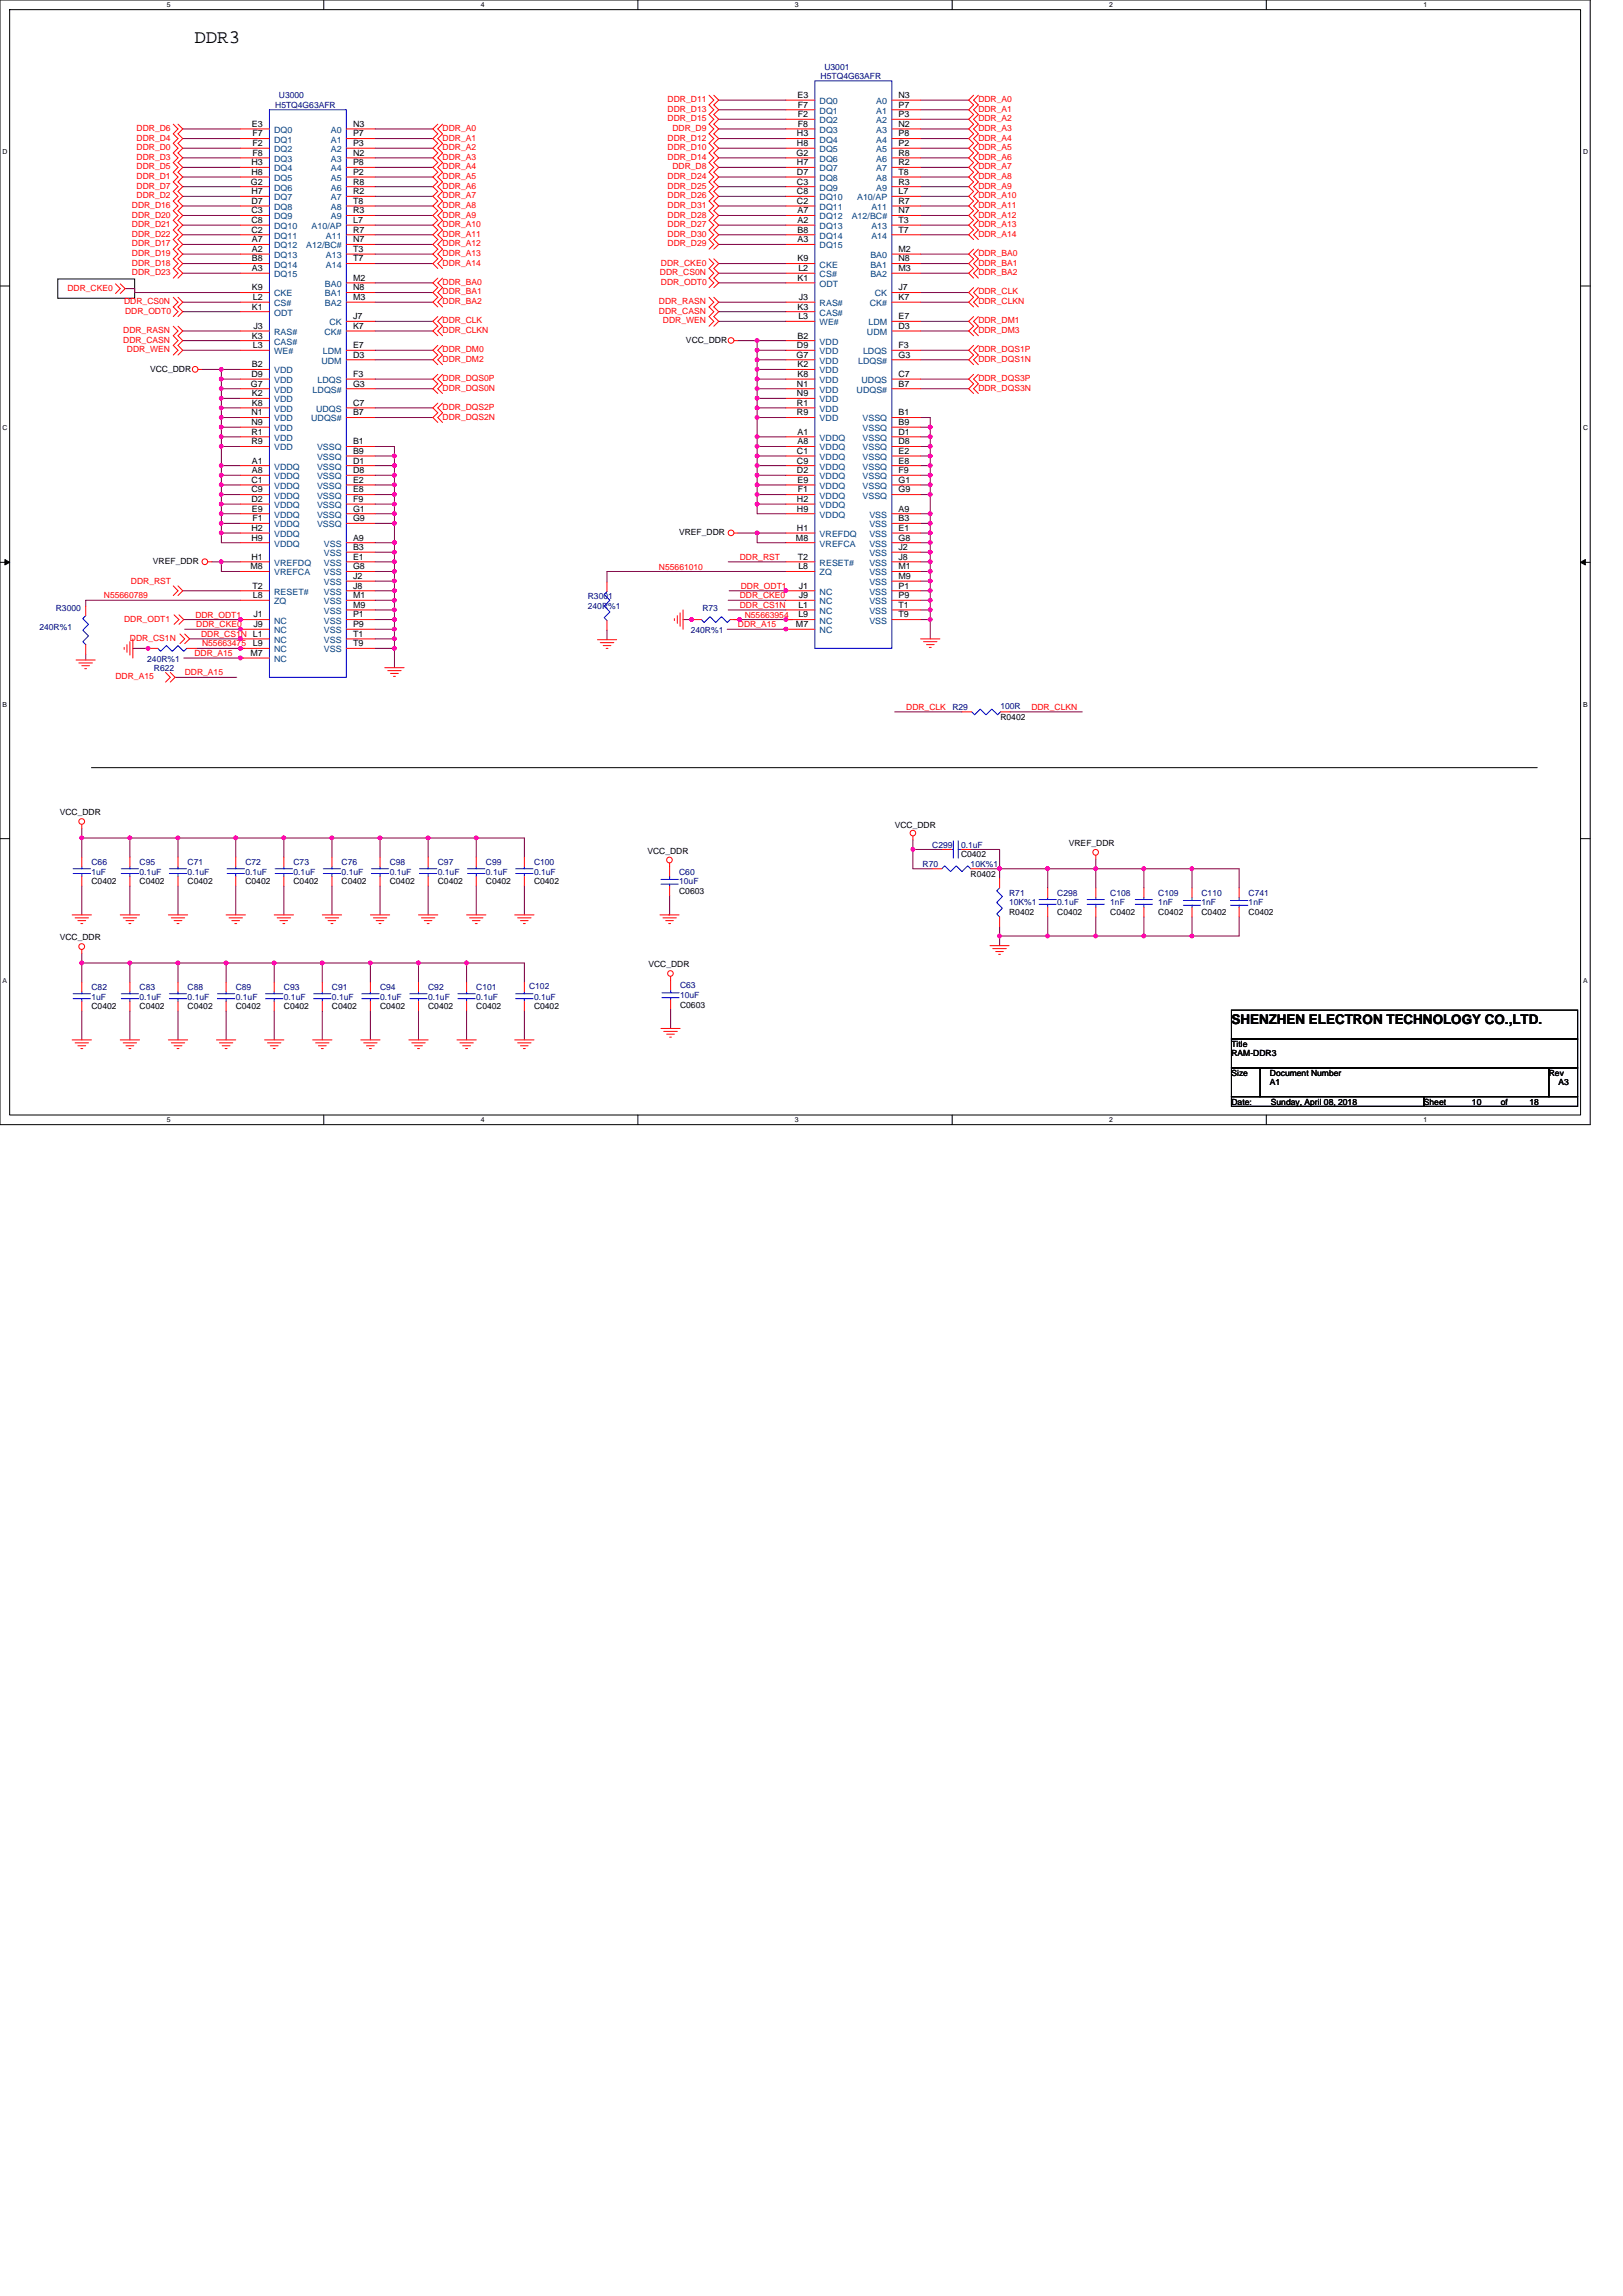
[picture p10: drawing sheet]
<svg xmlns="http://www.w3.org/2000/svg" width="210mm" height="297mm" viewBox="0 0 210 297" stroke-linecap="round" stroke-linejoin="round" font-family="sans-serif">
<defs><g id="words">
<text font-size="2.5" x="25.1" y="5.6">DDR3</text>
<text font-size="1.7" x="159.3" y="132.4">SHENZHEN ELECTRON TECHNOLOGY CO.,LTD.</text>
<g font-size="1.1" fill="#000080">
<text x="106.2" y="10.2">H5TQ4G63AFR</text>
<text x="106.7" y="9">U3001</text>
<text x="35.6" y="14">H5TQ4G63AFR</text>
<text x="36.1" y="12.7">U3000</text>
<text x="76.1" y="77.6">R3001</text>
<text x="5.1" y="81.6">240R%1</text>
<text x="7.2" y="79.1">R3000</text>
<text x="76.1" y="78.8">240R%1</text>
<text x="89.4" y="81.9">240R%1</text>
<text x="90.9" y="79.1">R73</text>
<text x="19" y="85.7">240R%1</text>
<text x="19.9" y="86.8">R622</text>
<text x="123.2" y="91.9">R29</text>
<text x="129.4" y="91.8">100R</text>
<text x="11.8" y="111.9">C66</text>
<text x="11.8" y="113.2">1uF</text>
<text x="18.1" y="111.9">C95</text>
<text x="18.1" y="113.2">0.1uF</text>
<text x="24.3" y="111.9">C71</text>
<text x="24.3" y="113.2">0.1uF</text>
<text x="31.7" y="111.9">C72</text>
<text x="31.7" y="113.2">0.1uF</text>
<text x="38" y="111.9">C73</text>
<text x="38" y="113.2">0.1uF</text>
<text x="44.2" y="111.9">C76</text>
<text x="44.2" y="113.2">0.1uF</text>
<text x="50.4" y="111.9">C98</text>
<text x="50.4" y="113.2">0.1uF</text>
<text x="56.6" y="111.9">C97</text>
<text x="56.6" y="113.2">0.1uF</text>
<text x="62.9" y="111.9">C99</text>
<text x="62.9" y="113.2">0.1uF</text>
<text x="69.1" y="111.9">C100</text>
<text x="69.1" y="113.2">0.1uF</text>
<text x="87.9" y="113.2">C60</text>
<text x="119.4" y="112.2">R70</text>
<text x="120.6" y="109.7">C299</text>
<text x="124.3" y="109.7">0.1uF</text>
<text x="125.6" y="112.2">10K%1</text>
<text x="87.9" y="114.4">10uF</text>
<text x="130.6" y="115.9">R71</text>
<text x="130.6" y="117.1">10K%1</text>
<text x="136.8" y="115.9">C298</text>
<text x="136.8" y="117.1">0.1uF</text>
<text x="143.6" y="115.9">C108</text>
<text x="143.6" y="117.1">1nF</text>
<text x="149.9" y="115.9">C109</text>
<text x="149.9" y="117.1">1nF</text>
<text x="155.4" y="115.9">C110</text>
<text x="155.4" y="117.1">1nF</text>
<text x="161.5" y="115.9">C741</text>
<text x="161.5" y="117.1">1nF</text>
<text x="11.8" y="128.1">C82</text>
<text x="11.8" y="129.3">1uF</text>
<text x="18.1" y="128.1">C83</text>
<text x="18.1" y="129.3">0.1uF</text>
<text x="24.3" y="128.1">C88</text>
<text x="24.3" y="129.3">0.1uF</text>
<text x="30.5" y="128.1">C89</text>
<text x="30.5" y="129.3">0.1uF</text>
<text x="36.7" y="128.1">C93</text>
<text x="36.7" y="129.3">0.1uF</text>
<text x="42.9" y="128.1">C91</text>
<text x="42.9" y="129.3">0.1uF</text>
<text x="49.2" y="128.1">C94</text>
<text x="49.2" y="129.3">0.1uF</text>
<text x="55.4" y="128.1">C92</text>
<text x="55.4" y="129.3">0.1uF</text>
<text x="61.6" y="128.1">C101</text>
<text x="61.6" y="129.3">0.1uF</text>
<text x="68.5" y="128">C102</text>
<text x="69.1" y="129.3">0.1uF</text>
<text x="88" y="127.8">C63</text>
<text x="88" y="129.1">10uF</text>
</g>
<g font-size="1.1" fill="#f00">
<text x="17.7" y="17">DDR_D6</text>
<text x="57.3" y="17">DDR_A0</text>
<text x="86.4" y="13.2">DDR_D11</text>
<text x="86.4" y="14.5">DDR_D13</text>
<text x="86.4" y="15.7">DDR_D15</text>
<text x="87" y="17">DDR_D9</text>
<text x="126.6" y="17">DDR_A3</text>
<text x="126.6" y="15.7">DDR_A2</text>
<text x="126.6" y="14.5">DDR_A1</text>
<text x="126.6" y="13.2">DDR_A0</text>
<text x="17.7" y="18.2">DDR_D4</text>
<text x="17.7" y="20.7">DDR_D3</text>
<text x="17.7" y="19.4">DDR_D0</text>
<text x="17.7" y="21.9">DDR_D5</text>
<text x="17.7" y="23.2">DDR_D1</text>
<text x="57.3" y="23.2">DDR_A5</text>
<text x="57.3" y="21.9">DDR_A4</text>
<text x="57.3" y="20.7">DDR_A3</text>
<text x="57.3" y="19.4">DDR_A2</text>
<text x="57.3" y="18.2">DDR_A1</text>
<text x="86.4" y="23.2">DDR_D24</text>
<text x="86.4" y="20.7">DDR_D14</text>
<text x="86.4" y="19.4">DDR_D10</text>
<text x="86.4" y="18.2">DDR_D12</text>
<text x="87" y="21.9">DDR_D8</text>
<text x="126.6" y="23.2">DDR_A8</text>
<text x="126.6" y="21.9">DDR_A7</text>
<text x="126.6" y="20.7">DDR_A6</text>
<text x="126.6" y="19.4">DDR_A5</text>
<text x="126.6" y="18.2">DDR_A4</text>
<text x="17.1" y="28.2">DDR_D20</text>
<text x="17.1" y="26.9">DDR_D16</text>
<text x="17.1" y="29.4">DDR_D21</text>
<text x="17.7" y="24.4">DDR_D7</text>
<text x="17.7" y="25.7">DDR_D2</text>
<text x="57.3" y="29.4">DDR_A10</text>
<text x="57.3" y="28.2">DDR_A9</text>
<text x="57.3" y="26.9">DDR_A8</text>
<text x="57.3" y="25.7">DDR_A7</text>
<text x="57.3" y="24.4">DDR_A6</text>
<text x="86.4" y="26.9">DDR_D31</text>
<text x="86.4" y="24.4">DDR_D25</text>
<text x="86.4" y="29.4">DDR_D27</text>
<text x="86.4" y="28.2">DDR_D28</text>
<text x="86.4" y="25.7">DDR_D26</text>
<text x="126.6" y="29.4">DDR_A13</text>
<text x="126.6" y="28.2">DDR_A12</text>
<text x="126.6" y="26.9">DDR_A11</text>
<text x="126.6" y="25.7">DDR_A10</text>
<text x="126.6" y="24.4">DDR_A9</text>
<text x="17.1" y="34.4">DDR_D18</text>
<text x="17.1" y="35.6">DDR_D23</text>
<text x="17.1" y="30.6">DDR_D22</text>
<text x="17.1" y="33.1">DDR_D19</text>
<text x="17.1" y="31.9">DDR_D17</text>
<text x="57.3" y="34.4">DDR_A14</text>
<text x="57.3" y="33.1">DDR_A13</text>
<text x="57.3" y="31.9">DDR_A12</text>
<text x="57.3" y="30.6">DDR_A11</text>
<text x="85.4" y="35.6">DDR_CS0N</text>
<text x="85.5" y="34.4">DDR_CKE0</text>
<text x="86.4" y="30.6">DDR_D30</text>
<text x="86.4" y="31.9">DDR_D29</text>
<text x="126.6" y="35.6">DDR_BA2</text>
<text x="126.6" y="34.4">DDR_BA1</text>
<text x="126.6" y="33.1">DDR_BA0</text>
<text x="126.6" y="30.6">DDR_A14</text>
<text x="8.7" y="37.6">DDR_CKE0</text>
<text x="16.1" y="39.3">DDR_CS0N</text>
<text x="16.2" y="40.6">DDR_ODT0</text>
<text x="57.3" y="41.8">DDR_CLK</text>
<text x="57.3" y="39.3">DDR_BA2</text>
<text x="57.3" y="38.1">DDR_BA1</text>
<text x="57.3" y="36.9">DDR_BA0</text>
<text x="85.3" y="39.3">DDR_RASN</text>
<text x="85.3" y="40.6">DDR_CASN</text>
<text x="85.5" y="36.9">DDR_ODT0</text>
<text x="85.8" y="41.8">DDR_WEN</text>
<text x="126.6" y="41.8">DDR_DM1</text>
<text x="126.6" y="39.3">DDR_CLKN</text>
<text x="126.6" y="38.1">DDR_CLK</text>
<text x="15.9" y="43.1">DDR_RASN</text>
<text x="15.9" y="44.3">DDR_CASN</text>
<text x="16.4" y="45.6">DDR_WEN</text>
<text x="57.3" y="46.8">DDR_DM2</text>
<text x="57.3" y="45.6">DDR_DM0</text>
<text x="57.3" y="43.1">DDR_CLKN</text>
<text x="126.6" y="46.8">DDR_DQS1N</text>
<text x="126.6" y="45.6">DDR_DQS1P</text>
<text x="126.6" y="43.1">DDR_DM3</text>
<text x="57.3" y="53">DDR_DQS2P</text>
<text x="57.3" y="50.5">DDR_DQS0N</text>
<text x="57.3" y="49.3">DDR_DQS0P</text>
<text x="126.6" y="50.5">DDR_DQS3N</text>
<text x="126.6" y="49.3">DDR_DQS3P</text>
<text x="57.3" y="54.3">DDR_DQS2N</text>
<text x="13.4" y="77.4">N55660789</text>
<text x="16.9" y="75.6">DDR_RST</text>
<text x="85.3" y="73.7">N55661010</text>
<text x="95.7" y="72.4">DDR_RST</text>
<text x="95.7" y="77.4">DDR_CKE0</text>
<text x="95.8" y="76.2">DDR_ODT1</text>
<text x="16.1" y="80.4">DDR_ODT1</text>
<text x="16.8" y="82.9">DDR_CS1N</text>
<text x="25.3" y="79.9">DDR_ODT1</text>
<text x="25.4" y="81.2">DDR_CKE0</text>
<text x="26" y="82.4">DDR_CS1N L1</text>
<text x="26.1" y="83.6">N55663475</text>
<text x="95.5" y="81.2">DDR_A15</text>
<text x="95.7" y="78.7">DDR_CS1N</text>
<text x="96.4" y="79.9">N55663954</text>
<text x="14.9" y="87.9">DDR_A15</text>
<text x="23.9" y="87.4">DDR_A15</text>
<text x="25.1" y="84.9">DDR_A15</text>
<text x="117.2" y="91.8">DDR_CLK</text>
<text x="133.4" y="91.8">DDR_CLKN</text>
</g>
<g font-size="1.1">
<text x="32.6" y="16.4">E3</text>
<text x="32.7" y="17.7">F7</text>
<text x="45.7" y="16.4">N3</text>
<text x="45.7" y="17.7">P7</text>
<text x="103.1" y="17.7">H3</text>
<text x="103.2" y="12.7">E3</text>
<text x="103.2" y="13.9">F7</text>
<text x="103.2" y="15.2">F2</text>
<text x="103.2" y="16.4">F8</text>
<text x="116.2" y="12.7">N3</text>
<text x="116.2" y="13.9">P7</text>
<text x="116.2" y="15.2">P3</text>
<text x="116.2" y="16.4">N2</text>
<text x="116.2" y="17.7">P8</text>
<text x="32.5" y="23.9">G2</text>
<text x="32.5" y="21.4">H3</text>
<text x="32.5" y="22.6">H8</text>
<text x="32.7" y="18.9">F2</text>
<text x="32.7" y="20.2">F8</text>
<text x="45.7" y="18.9">P3</text>
<text x="45.7" y="20.2">N2</text>
<text x="45.7" y="21.4">P8</text>
<text x="45.7" y="22.6">P2</text>
<text x="45.7" y="23.9">R8</text>
<text x="103" y="20.2">G2</text>
<text x="103.1" y="18.9">H8</text>
<text x="103.1" y="21.4">H7</text>
<text x="103.1" y="22.6">D7</text>
<text x="103.1" y="23.9">C3</text>
<text x="116.2" y="18.9">P2</text>
<text x="116.2" y="20.2">R8</text>
<text x="116.2" y="21.4">R2</text>
<text x="116.2" y="22.6">T8</text>
<text x="116.2" y="23.9">R3</text>
<text x="32.5" y="25.1">H7</text>
<text x="32.5" y="26.4">D7</text>
<text x="32.5" y="27.6">C3</text>
<text x="32.5" y="28.9">C8</text>
<text x="45.7" y="25.1">R2</text>
<text x="45.7" y="26.4">T8</text>
<text x="45.7" y="27.6">R3</text>
<text x="45.7" y="28.9">L7</text>
<text x="103.1" y="25.1">C8</text>
<text x="103.1" y="26.4">C2</text>
<text x="103.2" y="27.6">A7</text>
<text x="103.2" y="28.9">A2</text>
<text x="116.2" y="25.1">L7</text>
<text x="116.2" y="26.4">R7</text>
<text x="116.2" y="28.9">T3</text>
<text x="116.2" y="27.6">N7</text>
<text x="32.5" y="30.1">C2</text>
<text x="32.6" y="31.3">A7</text>
<text x="32.6" y="32.6">A2</text>
<text x="32.6" y="33.8">B8</text>
<text x="32.6" y="35.1">A3</text>
<text x="45.7" y="30.1">R7</text>
<text x="45.7" y="32.6">T3</text>
<text x="45.7" y="33.8">T7</text>
<text x="45.7" y="31.3">N7</text>
<text x="103.2" y="30.1">B8</text>
<text x="103.2" y="31.3">A3</text>
<text x="103.2" y="33.8">K9</text>
<text x="103.3" y="35.1">L2</text>
<text x="116.2" y="30.1">T7</text>
<text x="116.2" y="32.6">M2</text>
<text x="116.2" y="33.8">N8</text>
<text x="116.2" y="35.1">M3</text>
<text x="32.6" y="37.6">K9</text>
<text x="32.6" y="40">K1</text>
<text x="32.7" y="38.8">L2</text>
<text x="45.7" y="36.3">M2</text>
<text x="45.7" y="37.6">N8</text>
<text x="45.7" y="38.8">M3</text>
<text x="45.7" y="41.3">J7</text>
<text x="103.2" y="36.3">K1</text>
<text x="103.2" y="40">K3</text>
<text x="103.3" y="41.3">L3</text>
<text x="103.4" y="38.8">J3</text>
<text x="116.2" y="38.8">K7</text>
<text x="116.2" y="37.6">J7</text>
<text x="116.2" y="41.3">E7</text>
<text x="32.6" y="43.8">K3</text>
<text x="32.6" y="47.5">B2</text>
<text x="32.7" y="45">L3</text>
<text x="32.8" y="42.5">J3</text>
<text x="45.7" y="42.5">K7</text>
<text x="45.7" y="46.3">D3</text>
<text x="45.7" y="45">E7</text>
<text x="88.8" y="44.3">VCC_DDR</text>
<text x="103" y="46.3">G7</text>
<text x="103.1" y="45">D9</text>
<text x="103.2" y="43.8">B2</text>
<text x="103.2" y="47.5">K2</text>
<text x="116.2" y="45">F3</text>
<text x="116.2" y="42.5">D3</text>
<text x="116.2" y="46.3">G3</text>
<text x="19.4" y="48.1">VCC_DDR</text>
<text x="32.5" y="50">G7</text>
<text x="32.5" y="48.8">D9</text>
<text x="32.5" y="53.7">N1</text>
<text x="32.6" y="51.3">K2</text>
<text x="32.6" y="52.5">K8</text>
<text x="45.7" y="52.5">C7</text>
<text x="45.7" y="48.8">F3</text>
<text x="45.7" y="53.7">B7</text>
<text x="45.7" y="50">G3</text>
<text x="103.1" y="50">N1</text>
<text x="103.1" y="51.3">N9</text>
<text x="103.1" y="52.5">R1</text>
<text x="103.1" y="53.7">R9</text>
<text x="103.2" y="48.8">K8</text>
<text x="116.2" y="48.8">C7</text>
<text x="116.2" y="50">B7</text>
<text x="116.2" y="53.7">B1</text>
<text x="32.5" y="55">N9</text>
<text x="32.5" y="56.2">R1</text>
<text x="32.5" y="57.5">R9</text>
<text x="32.6" y="60">A1</text>
<text x="45.7" y="57.5">B1</text>
<text x="45.7" y="58.7">B9</text>
<text x="45.7" y="60">D1</text>
<text x="103.1" y="58.7">C1</text>
<text x="103.1" y="60">C9</text>
<text x="103.2" y="56.2">A1</text>
<text x="103.2" y="57.5">A8</text>
<text x="116.2" y="55">B9</text>
<text x="116.2" y="56.2">D1</text>
<text x="116.2" y="57.5">D8</text>
<text x="116.2" y="58.7">E2</text>
<text x="116.2" y="60">E8</text>
<text x="32.5" y="62.5">C1</text>
<text x="32.5" y="63.7">C9</text>
<text x="32.5" y="64.9">D2</text>
<text x="32.6" y="61.2">A8</text>
<text x="45.7" y="61.2">D8</text>
<text x="45.7" y="62.5">E2</text>
<text x="45.7" y="63.7">E8</text>
<text x="45.7" y="64.9">F9</text>
<text x="103.1" y="61.2">D2</text>
<text x="103.1" y="64.9">H2</text>
<text x="103.2" y="62.5">E9</text>
<text x="103.2" y="63.7">F1</text>
<text x="116.2" y="61.2">F9</text>
<text x="116.2" y="62.5">G1</text>
<text x="116.2" y="63.7">G9</text>
<text x="32.5" y="68.7">H2</text>
<text x="32.5" y="69.9">H9</text>
<text x="32.6" y="66.2">E9</text>
<text x="32.7" y="67.4">F1</text>
<text x="45.7" y="69.9">A9</text>
<text x="45.7" y="71.2">B3</text>
<text x="45.7" y="66.2">G1</text>
<text x="45.7" y="67.4">G9</text>
<text x="87.9" y="69.2">VREF_DDR</text>
<text x="103" y="69.9">M8</text>
<text x="103.1" y="68.7">H1</text>
<text x="103.1" y="66.2">H9</text>
<text x="116.2" y="66.2">A9</text>
<text x="116.2" y="67.4">B3</text>
<text x="116.2" y="69.9">G8</text>
<text x="116.2" y="71.2">J2</text>
<text x="116.2" y="68.7">E1</text>
<text x="19.8" y="73">VREF_DDR</text>
<text x="32.4" y="73.7">M8</text>
<text x="32.5" y="72.4">H1</text>
<text x="32.7" y="76.2">T2</text>
<text x="32.7" y="77.4">L8</text>
<text x="45.7" y="73.7">G8</text>
<text x="45.7" y="74.9">J2</text>
<text x="45.7" y="72.4">E1</text>
<text x="45.7" y="76.2">J8</text>
<text x="45.7" y="77.4">M1</text>
<text x="103.2" y="72.4">T2</text>
<text x="103.3" y="73.7">L8</text>
<text x="103.4" y="76.2">J1</text>
<text x="103.4" y="77.4">J9</text>
<text x="116.2" y="72.4">J8</text>
<text x="116.2" y="73.7">M1</text>
<text x="116.2" y="74.9">M9</text>
<text x="116.2" y="76.2">P1</text>
<text x="116.2" y="77.4">P9</text>
<text x="32.7" y="83.6">L9</text>
<text x="32.8" y="79.9">J1</text>
<text x="32.8" y="81.1">J9</text>
<text x="45.7" y="78.6">M9</text>
<text x="45.7" y="79.9">P1</text>
<text x="45.7" y="81.1">P9</text>
<text x="45.7" y="82.4">T1</text>
<text x="45.7" y="83.6">T9</text>
<text x="103" y="81.1">M7</text>
<text x="103.3" y="78.6">L1</text>
<text x="103.3" y="79.9">L9</text>
<text x="116.2" y="78.6">T1</text>
<text x="116.2" y="79.9">T9</text>
<text x="32.4" y="84.9">M7</text>
<text x="129.4" y="93.1">R0402</text>
<text x="7.7" y="105.5">VCC_DDR</text>
<text x="115.8" y="107.1">VCC_DDR</text>
<text x="83.8" y="110.4">VCC_DDR</text>
<text x="124.3" y="110.9">C0402</text>
<text x="125.6" y="113.4">R0402</text>
<text x="138.3" y="109.4">VREF_DDR</text>
<text x="11.8" y="114.4">C0402</text>
<text x="18.1" y="114.4">C0402</text>
<text x="24.3" y="114.4">C0402</text>
<text x="31.7" y="114.4">C0402</text>
<text x="38" y="114.4">C0402</text>
<text x="44.2" y="114.4">C0402</text>
<text x="50.4" y="114.4">C0402</text>
<text x="56.6" y="114.4">C0402</text>
<text x="62.9" y="114.4">C0402</text>
<text x="69.1" y="114.4">C0402</text>
<text x="87.9" y="115.7">C0603</text>
<text x="130.6" y="118.4">R0402</text>
<text x="136.8" y="118.4">C0402</text>
<text x="143.6" y="118.4">C0402</text>
<text x="149.9" y="118.4">C0402</text>
<text x="155.4" y="118.4">C0402</text>
<text x="161.5" y="118.4">C0402</text>
<text x="7.7" y="121.6">VCC_DDR</text>
<text x="83.9" y="125.1">VCC_DDR</text>
<text x="11.8" y="130.6">C0402</text>
<text x="18.1" y="130.6">C0402</text>
<text x="24.3" y="130.6">C0402</text>
<text x="30.5" y="130.6">C0402</text>
<text x="36.7" y="130.6">C0402</text>
<text x="42.9" y="130.6">C0402</text>
<text x="49.2" y="130.6">C0402</text>
<text x="55.4" y="130.6">C0402</text>
<text x="61.6" y="130.6">C0402</text>
<text x="69.1" y="130.6">C0402</text>
<text x="88" y="130.3">C0603</text>
<text x="159.3" y="135.4">Title</text>
<text x="159.3" y="136.7">RAM-DDR3</text>
<text x="159.3" y="139.2">Size</text>
<text x="159.3" y="142.9">Date:</text>
<text x="164.3" y="139.2">Document Number</text>
<text x="164.3" y="140.4">A1</text>
<text x="164.4" y="142.9">Sunday, April 08, 2018</text>
<text x="184.2" y="142.9">Sheet</text>
<text x="190.4" y="142.9">10</text>
<text x="194.2" y="142.9">of</text>
<text x="197.9" y="142.9">18</text>
<text x="200.4" y="139.2">Rev</text>
<text x="201.6" y="140.4">A3</text>
</g>
<g font-size="1.1" fill="#004080">
<text x="35.5" y="17.2">DQ0</text>
<text x="42.8" y="17.2">A0</text>
<text x="106" y="13.5">DQ0</text>
<text x="106" y="14.7">DQ1</text>
<text x="106" y="15.9">DQ2</text>
<text x="106" y="17.2">DQ3</text>
<text x="113.4" y="13.5">A0</text>
<text x="113.4" y="14.7">A1</text>
<text x="113.4" y="15.9">A2</text>
<text x="113.4" y="17.2">A3</text>
<text x="35.5" y="18.4">DQ1</text>
<text x="35.5" y="19.7">DQ2</text>
<text x="35.5" y="20.9">DQ3</text>
<text x="35.5" y="22.2">DQ4</text>
<text x="35.5" y="23.4">DQ5</text>
<text x="42.8" y="18.4">A1</text>
<text x="42.8" y="19.7">A2</text>
<text x="42.8" y="20.9">A3</text>
<text x="42.8" y="22.2">A4</text>
<text x="42.8" y="23.4">A5</text>
<text x="106" y="18.4">DQ4</text>
<text x="106" y="19.7">DQ5</text>
<text x="106" y="20.9">DQ6</text>
<text x="106" y="22.2">DQ7</text>
<text x="106" y="23.4">DQ8</text>
<text x="113.4" y="18.4">A4</text>
<text x="113.4" y="19.7">A5</text>
<text x="113.4" y="20.9">A6</text>
<text x="113.4" y="22.2">A7</text>
<text x="113.4" y="23.4">A8</text>
<text x="35.5" y="24.7">DQ6</text>
<text x="35.5" y="25.9">DQ7</text>
<text x="35.5" y="27.2">DQ8</text>
<text x="35.5" y="28.4">DQ9</text>
<text x="35.5" y="29.6">DQ10</text>
<text x="40.3" y="29.6">A10/AP</text>
<text x="42.8" y="24.7">A6</text>
<text x="42.8" y="25.9">A7</text>
<text x="42.8" y="27.2">A8</text>
<text x="42.8" y="28.4">A9</text>
<text x="106" y="24.7">DQ9</text>
<text x="106" y="25.9">DQ10</text>
<text x="106" y="27.2">DQ11</text>
<text x="106" y="28.4">DQ12</text>
<text x="106" y="29.6">DQ13</text>
<text x="110.2" y="28.4">A12/BC#</text>
<text x="110.9" y="25.9">A10/AP</text>
<text x="112.7" y="27.2">A11</text>
<text x="112.7" y="29.6">A13</text>
<text x="113.4" y="24.7">A9</text>
<text x="35.5" y="30.9">DQ11</text>
<text x="35.5" y="32.1">DQ12</text>
<text x="35.5" y="33.4">DQ13</text>
<text x="35.5" y="34.6">DQ14</text>
<text x="35.5" y="35.9">DQ15</text>
<text x="39.6" y="32.1">A12/BC#</text>
<text x="42.2" y="30.9">A11</text>
<text x="42.2" y="33.4">A13</text>
<text x="42.2" y="34.6">A14</text>
<text x="106" y="30.9">DQ14</text>
<text x="106" y="32.1">DQ15</text>
<text x="106" y="34.6">CKE</text>
<text x="106" y="35.9">CS#</text>
<text x="112.6" y="33.4">BA0</text>
<text x="112.6" y="34.6">BA1</text>
<text x="112.6" y="35.9">BA2</text>
<text x="112.7" y="30.9">A14</text>
<text x="35.5" y="38.4">CKE</text>
<text x="35.5" y="39.6">CS#</text>
<text x="35.5" y="40.8">ODT</text>
<text x="42" y="37.1">BA0</text>
<text x="42" y="38.4">BA1</text>
<text x="42" y="39.6">BA2</text>
<text x="106" y="37.1">ODT</text>
<text x="106" y="39.6">RAS#</text>
<text x="106" y="40.8">CAS#</text>
<text x="112.5" y="39.6">CK#</text>
<text x="113.2" y="38.4">CK</text>
<text x="35.5" y="43.3">RAS#</text>
<text x="35.5" y="44.6">CAS#</text>
<text x="35.5" y="45.8">WE#</text>
<text x="41.6" y="47.1">UDM</text>
<text x="41.8" y="45.8">LDM</text>
<text x="42" y="43.3">CK#</text>
<text x="42.6" y="42.1">CK</text>
<text x="106" y="42.1">WE#</text>
<text x="106" y="44.6">VDD</text>
<text x="106" y="45.8">VDD</text>
<text x="106" y="47.1">VDD</text>
<text x="111" y="47.1">LDQS#</text>
<text x="111.7" y="45.8">LDQS</text>
<text x="112.2" y="43.3">UDM</text>
<text x="112.4" y="42.1">LDM</text>
<text x="35.5" y="48.3">VDD</text>
<text x="35.5" y="49.6">VDD</text>
<text x="35.5" y="50.8">VDD</text>
<text x="35.5" y="52">VDD</text>
<text x="35.5" y="53.3">VDD</text>
<text x="40.4" y="50.8">LDQS#</text>
<text x="40.9" y="53.3">UDQS</text>
<text x="41.1" y="49.6">LDQS</text>
<text x="106" y="48.3">VDD</text>
<text x="106" y="49.6">VDD</text>
<text x="106" y="50.8">VDD</text>
<text x="106" y="52">VDD</text>
<text x="106" y="53.3">VDD</text>
<text x="110.8" y="50.8">UDQS#</text>
<text x="111.5" y="49.6">UDQS</text>
<text x="35.5" y="54.5">VDD</text>
<text x="35.5" y="55.8">VDD</text>
<text x="35.5" y="57">VDD</text>
<text x="35.5" y="58.3">VDD</text>
<text x="40.3" y="54.5">UDQS#</text>
<text x="41" y="58.3">VSSQ</text>
<text x="41" y="59.5">VSSQ</text>
<text x="106" y="57">VDDQ</text>
<text x="106" y="58.3">VDDQ</text>
<text x="106" y="59.5">VDDQ</text>
<text x="106" y="54.5">VDD</text>
<text x="111.6" y="54.5">VSSQ</text>
<text x="111.6" y="55.8">VSSQ</text>
<text x="111.6" y="57">VSSQ</text>
<text x="111.6" y="58.3">VSSQ</text>
<text x="111.6" y="59.5">VSSQ</text>
<text x="35.5" y="60.7">VDDQ</text>
<text x="35.5" y="62">VDDQ</text>
<text x="35.5" y="63.2">VDDQ</text>
<text x="35.5" y="64.5">VDDQ</text>
<text x="35.5" y="65.7">VDDQ</text>
<text x="41" y="60.7">VSSQ</text>
<text x="41" y="62">VSSQ</text>
<text x="41" y="63.2">VSSQ</text>
<text x="41" y="64.5">VSSQ</text>
<text x="41" y="65.7">VSSQ</text>
<text x="106" y="60.7">VDDQ</text>
<text x="106" y="62">VDDQ</text>
<text x="106" y="63.2">VDDQ</text>
<text x="106" y="64.5">VDDQ</text>
<text x="106" y="65.7">VDDQ</text>
<text x="111.6" y="60.7">VSSQ</text>
<text x="111.6" y="62">VSSQ</text>
<text x="111.6" y="63.2">VSSQ</text>
<text x="111.6" y="64.5">VSSQ</text>
<text x="35.5" y="67">VDDQ</text>
<text x="35.5" y="68.2">VDDQ</text>
<text x="35.5" y="69.5">VDDQ</text>
<text x="35.5" y="70.7">VDDQ</text>
<text x="41" y="67">VSSQ</text>
<text x="41" y="68.2">VSSQ</text>
<text x="41.9" y="70.7">VSS</text>
<text x="41.9" y="71.9">VSS</text>
<text x="106" y="69.5">VREFDQ</text>
<text x="106" y="70.7">VREFCA</text>
<text x="106" y="67">VDDQ</text>
<text x="112.5" y="67">VSS</text>
<text x="112.5" y="68.2">VSS</text>
<text x="112.5" y="70.7">VSS</text>
<text x="112.5" y="71.9">VSS</text>
<text x="112.5" y="69.5">VSS</text>
<text x="35.5" y="73.2">VREFDQ</text>
<text x="35.5" y="74.4">VREFCA</text>
<text x="35.5" y="76.9">RESET#</text>
<text x="41.9" y="74.4">VSS</text>
<text x="41.9" y="75.7">VSS</text>
<text x="41.9" y="73.2">VSS</text>
<text x="41.9" y="76.9">VSS</text>
<text x="106" y="76.9">NC</text>
<text x="106" y="74.4">ZQ</text>
<text x="106" y="73.2">RESET#</text>
<text x="112.5" y="73.2">VSS</text>
<text x="112.5" y="74.4">VSS</text>
<text x="112.5" y="75.7">VSS</text>
<text x="112.5" y="76.9">VSS</text>
<text x="35.5" y="80.7">NC</text>
<text x="35.5" y="81.9">NC</text>
<text x="35.5" y="83.2">NC</text>
<text x="35.5" y="78.2">ZQ</text>
<text x="41.9" y="78.2">VSS</text>
<text x="41.9" y="79.4">VSS</text>
<text x="41.9" y="80.7">VSS</text>
<text x="41.9" y="81.9">VSS</text>
<text x="41.9" y="83.2">VSS</text>
<text x="106" y="78.2">NC</text>
<text x="106" y="79.4">NC</text>
<text x="106" y="80.7">NC</text>
<text x="106" y="81.9">NC</text>
<text x="112.5" y="78.2">VSS</text>
<text x="112.5" y="79.4">VSS</text>
<text x="112.5" y="80.7">VSS</text>
<text x="35.5" y="84.4">NC</text>
<text x="35.5" y="85.6">NC</text>
<text x="41.9" y="84.4">VSS</text>
</g>
<g font-size=".9">
<text x="21.6" y="1">5</text>
<text x="62.2" y="1">4</text>
<text x="102.8" y="1">3</text>
<text x="143.5" y="1">2</text>
<text x="184.1" y="1">1</text>
<text x=".3" y="19.9">D</text>
<text x="204.8" y="19.9">D</text>
<text x=".3" y="55.7">C</text>
<text x="204.8" y="55.7">C</text>
<text x=".3" y="91.4">B</text>
<text x="204.8" y="91.4">B</text>
<text x=".3" y="127.2">A</text>
<text x="204.8" y="127.2">A</text>
<text x="21.6" y="145.2">5</text>
<text x="62.2" y="145.2">4</text>
<text x="102.8" y="145.2">3</text>
<text x="143.5" y="145.2">2</text>
<text x="184.1" y="145.2">1</text>
</g>
</g></defs>
<path d="M0 0h205.7v145.5h-205.7zM1.2 1.2h203.3v143.1h-203.3z" fill="none" stroke="#000" stroke-width=".13"/>
<g fill="#fff">
<path d="M21.6 .1h.5v1h-.5z"/>
<path d="M21.6 144.4h.5v1h-.5z"/>
</g>
<path d="M41.9 0v1.2M41.9 144.3v1.2" fill="none" stroke="#000" stroke-width=".13"/>
<g fill="#fff">
<path d="M62.2 .1h.5v1h-.5z"/>
<path d="M62.2 144.4h.5v1h-.5z"/>
</g>
<path d="M82.5 0v1.2M82.5 144.3v1.2" fill="none" stroke="#000" stroke-width=".13"/>
<g fill="#fff">
<path d="M102.8 .1h.5v1h-.5z"/>
<path d="M102.8 144.4h.5v1h-.5z"/>
</g>
<path d="M123.2 0v1.2M123.2 144.3v1.2" fill="none" stroke="#000" stroke-width=".13"/>
<g fill="#fff">
<path d="M143.5 .1h.5v1h-.5z"/>
<path d="M143.5 144.4h.5v1h-.5z"/>
</g>
<path d="M163.8 0v1.2M163.8 144.3v1.2" fill="none" stroke="#000" stroke-width=".13"/>
<g fill="#fff">
<path d="M184.1 .1h.5v1h-.5z"/>
<path d="M184.1 144.4h.5v1h-.5z"/>
<path d="M.3 19.1h.7v1h-.7z"/>
<path d="M204.8 19.1h.6v1h-.6z"/>
<path d="M.3 54.9h.7v1h-.7z"/>
<path d="M204.8 54.9h.6v1h-.6z"/>
</g>
<path d="M0 37h1.2M204.5 37h1.2" fill="none" stroke="#000" stroke-width=".13"/>
<g fill="#fff">
<path d="M.3 90.6h.6v1h-.6z"/>
<path d="M204.8 90.6h.6v1h-.6z"/>
</g>
<path d="M0 72.7h1.2M204.5 72.7h1.2" fill="none" stroke="#000" stroke-width=".13"/>
<path d="M.6 72.4l.6 .3-.6 .4zM204.5 72.7l.6-.3v.7z" fill="#000" stroke="#000" stroke-width=".13"/>
<g fill="#fff">
<path d="M.3 126.4h.6v1h-.6z"/>
<path d="M204.8 126.4h.6v1h-.6z"/>
</g>
<path d="M7.5 36.1h9.9v2.5h-9.9zM11.8 99.3h187.1M0 108.5h1.2M204.5 108.5h1.2M159.3 138.2h3.7v3.7h-3.7zM159.3 130.7h44.8v3.7h-44.8zM159.3 134.4h44.8v3.8h-44.8zM163 138.2h37.4v3.7h-37.4zM200.4 138.2h3.7v3.7h-3.7zM159.3 141.9h24.9v1.2h-24.9zM184.2 141.9h19.9v1.2h-19.9z" fill="none" stroke="#000" stroke-width=".13"/>
<g fill="none" stroke="#800040" stroke-width=".13">
<path d="M23.6 17.9h7.5M23.6 19.2h7.5M23.6 16.7h7.5M48.5 17.9h7.5M48.5 19.2h7.5M48.5 16.7h7.5M93 13h8.7M93 14.2h8.7M93 15.4h8.7M93 19.2h8.7M93 16.7h8.7M93 17.9h8.7"/>
<path d="M119.1 19.2h6.2M119.1 16.7h6.2M119.1 17.9h6.2M119.1 15.4h6.2M119.1 14.2h6.2M119.1 13h6.2M16.2 37.3h1.2v.5h13.7M23.6 39.1h7.5M23.6 21.7h7.5M23.6 24.2h7.5M23.6 22.9h7.5M23.6 20.4h7.5"/>
<path d="M23.6 25.4h7.5M23.6 27.9h7.5M23.6 32.9h7.5M23.6 31.6h7.5M23.6 29.1h7.5M23.6 26.6h7.5M23.6 35.3h7.5M23.6 34.1h7.5M23.6 30.4h7.5M48.5 20.4h7.5M48.5 21.7h7.5M48.5 25.4h7.5"/>
<path d="M48.5 24.2h7.5M48.5 22.9h7.5M48.5 34.1h7.5M48.5 32.9h7.5M48.5 31.6h7.5M48.5 37.8h7.5M48.5 36.6h7.5M48.5 39.1h7.5M48.5 27.9h7.5M48.5 26.6h7.5M48.5 30.4h7.5M48.5 29.1h7.5"/>
<path d="M93 36.6h8.7M93 39.1h8.7M93 34.1h8.7M93 25.4h8.7M93 26.6h8.7M93 27.9h8.7M93 20.4h8.7M93 29.1h8.7M93 30.4h8.7M93 31.6h8.7M93 21.7h8.7M93 22.9h8.7"/>
<path d="M93 24.2h8.7M93 35.3h8.7M119.1 22.9h6.2M119.1 24.2h6.2M119.1 20.4h6.2M119.1 21.7h6.2M119.1 25.4h6.2M119.1 26.6h6.2M119.1 35.3h6.2M119.1 27.9h6.2M119.1 29.1h6.2M119.1 30.4h6.2"/>
<path d="M119.1 39.1h6.2M119.1 37.8h6.2M119.1 32.9h6.2M119.1 34.1h6.2M23.6 45.3h7.5M23.6 44.1h7.5M23.6 42.8h7.5M23.6 40.3h7.5M26.1 47.8h2.5M28.6 57.8v2.4M28.6 54v1.3M28.6 49v1.3"/>
<path d="M28.6 52.8v1.2M28.6 56.5h2.5M28.6 50.3v1.2M28.6 47.8v1.2M28.6 51.5v1.3M28.6 55.3v1.2M28.6 55.3h2.5M28.6 52.8h2.5M28.6 51.5h2.5M28.6 49h2.5M28.6 47.8h2.5M28.6 50.3h2.5"/>
<path d="M28.6 54h2.5M28.6 57.8h2.5M28.6 56.5v1.3M48.5 57.8h2.5v1.2M48.5 45.3h7.5M48.5 46.5h7.5M48.5 54h7.5M48.5 52.8h7.5M48.5 41.6h7.5M48.5 42.8h7.5M48.5 59h2.5v1.2M48.5 49h7.5"/>
<path d="M48.5 50.3h7.5M93 40.3h8.7M93 41.6h8.7M95.5 44.1h2.5M98 56.5h3.7M98 52.8h3.7M98 46.5h3.7M98 44.1h3.7M98 45.3h3.7M98 47.8h3.7M98 49h3.7M98 51.5h3.7"/>
<path d="M98 54h3.7M98 50.3h3.7M98 57.8v1.2h3.7M98 59v1.2h3.7M98 54v2.5M98 56.5v1.3M98 47.8v1.2M98 44.1v1.2M98 46.5v1.3M98 49v1.3M98 45.3v1.2M98 52.8v1.2"/>
<path d="M98 50.3v1.2M98 51.5v1.3M98 57.8h3.7M119.1 57.8h1.3M119.1 59h1.3M119.1 54h1.3v1.3M119.1 56.5h1.3M119.1 55.3h1.3M119.1 41.6h6.2M119.1 42.8h6.2M119.1 46.5h6.2M119.1 45.3h6.2"/>
<path d="M119.1 49h6.2M119.1 50.3h6.2M120.4 55.3v1.2M120.4 56.5v1.3M120.4 57.8v1.2M120.4 59v1.2M23.6 76.4h7.5M27.4 72.7h1.2M28.6 62.7v1.3M28.6 60.2h2.5M28.6 67.7h2.5M28.6 62.7h2.5"/>
<path d="M28.6 60.2v1.3M28.6 66.5v1.2M28.6 65.2v1.3M28.6 61.5v1.2M28.6 61.5h2.5M28.6 69h2.5M28.6 66.5h2.5M28.6 64h2.5M28.6 65.2h2.5M28.6 72.7v1.2h2.5M28.6 67.7v1.3M28.6 64v1.2"/>
<path d="M28.6 72.7h2.5M28.6 69v1.2h2.5M31.1 77.7h-20v.7M48.5 73.9h2.5M48.5 67.7h2.5M48.5 75.2h2.5M48.5 78.9h2.5M48.5 77.7h2.5M48.5 76.4h2.5M48.5 71.4h2.5M48.5 70.2h2.5M48.5 66.5h2.5"/>
<path d="M48.5 65.2h2.5M48.5 64h2.5M48.5 62.7h2.5M48.5 72.7h2.5M48.5 60.2h2.5M48.5 61.5h2.5M51 61.5v1.2M51 60.2v1.3M51 66.5v1.2M51 72.7v1.2M51 73.9v1.3M51 76.4v1.3"/>
<path d="M51 77.7v1.2M51 62.7v1.3M51 70.2v1.2M51 64v1.2M51 65.2v1.3M51 67.7v2.5M51 75.2v1.2M51 71.4v1.3M51 78.9v1.3M94.2 78.9h7.5M94.2 77.7h7.5M94.2 72.7h7.5"/>
<path d="M94.3 76.4h7.5M95.5 69h2.5M98 69h3.7M98 61.5h3.7M98 69v1.2h3.7M98 65.2v1.3h3.7M98 61.5v1.2M98 60.2v1.3M98 65.2h3.7M98 62.7v1.3h3.7M98 62.7h3.7M98 64v1.2"/>
<path d="M101.7 73.9h-23.2v1.4M119.1 70.2h1.3M119.1 62.7h1.3M119.1 66.5h1.3M119.1 64h1.3M119.1 73.9h1.3M119.1 75.2h1.3M119.1 78.9h1.3M119.1 72.7h1.3M119.1 76.4h1.3M119.1 77.7h1.3M119.1 71.4h1.3"/>
<path d="M119.1 60.2h1.3M119.1 61.5h1.3M119.1 69h1.3M119.1 67.7h1.3M120.4 71.4v1.3M120.4 62.7v1.3M120.4 69v1.2M120.4 61.5v1.2M120.4 66.5v1.2M120.4 76.4v1.3M120.4 75.2v1.2M120.4 67.7v1.3"/>
<path d="M120.4 78.9v1.3M120.4 73.9v1.3M120.4 64v2.5M120.4 70.2v1.2M120.4 72.7v1.2M120.4 60.2v1.3M120.4 77.7v1.2M11.1 84.6v.8M19.4 83.9h-2.2M22.6 87.6h8M23.8 85.1h7.7M23.9 81.4h7.5"/>
<path d="M24.5 82.7h6.9M25.4 83.9h6.2M31.5 80.2h-7.7M48.5 83.9h2.5v2.5M48.5 82.7h2.5M48.5 81.4h2.5M48.5 80.2h2.5M51 82.7v1.2M51 80.2v1.2M51 81.4v1.3M78.5 81.5v1.3M88.4 80.2h1.3"/>
<path d="M94.1 81.4h7.7M95 80.2h7.6M115.8 92.1h8.7M119.1 80.2h1.3M120.4 80.2v2.5M130.7 92.1h9.3M10.6 107.2v1.2h6.2M10.6 114.6v3.8M10.6 108.4v2.5M16.8 108.4v2.5M16.8 108.4h6.2M16.8 114.6v3.8"/>
<path d="M23 108.4h7.5M23 108.4v2.5M23 114.6v3.8M30.5 108.4h6.2M30.5 108.4v2.5M30.5 114.6v3.8M36.7 108.4v2.5M36.7 108.4h6.2M36.7 114.6v3.8M42.9 108.4h6.3M42.9 114.6v3.8M42.9 108.4v2.5"/>
<path d="M49.2 108.4h6.2M49.2 114.6v3.8M49.2 108.4v2.5M55.4 114.6v3.8M55.4 108.4h6.2M55.4 108.4v2.5M61.6 108.4h6.2v2.5M61.6 114.6v3.8M61.6 108.4v2.5M67.8 114.6v3.8M86.6 115.9v2.5h-.1M118.1 108.6v1.3"/>
<path d="M118.1 109.9h3.8M118.1 109.9v2.5h2.5M125.6 109.9h3.7v2.5M126.8 112.4h2.5M129.3 112.4h6.3M129.3 112.4v1.2M129.3 119.9v1.2M135.6 112.4v2.5M135.6 112.4h6.2M135.6 118.6v2.5M141.8 112.4v2.5M141.8 118.6v2.5"/>
<path d="M141.8 112.4h6.2M141.8 111.1v1.3M148 112.4h6.2M148 118.6v2.5M148 112.4v2.5M154.2 112.4h6.1v2.5M154.2 118.6v2.5M154.2 112.4v2.5M160.3 118.6v2.5h-6.1M10.6 124.6h6.2v2.5M10.6 124.6v2.5M10.6 123.3v1.3"/>
<path d="M10.6 130.8v3.7M16.8 130.8v3.7M16.8 124.6h6.2M23 124.6v2.5M23 130.8v3.7M23 124.6h6.3M29.3 124.6h6.2M29.3 130.8v3.7M29.3 124.6v2.5M35.5 130.8v3.7M35.5 124.6v2.5M35.5 124.6h6.2"/>
<path d="M41.7 130.8v3.7M41.7 124.6v2.5M41.7 124.6h6.2M47.9 124.6h12.5M47.9 130.8v3.7M47.9 124.6v2.5M54.1 130.8v3.7M54.1 124.6v2.5M60.4 130.8v3.7M60.4 124.6v2.5M60.4 124.6h7.4v2.5M67.8 130.8v3.7"/>
<path d="M86.8 130.6v2.5M129.3 121.1h6.3M129.3 121.1v1.2M135.6 121.1h6.2M141.8 121.1h6.2M148 121.1h6.2"/>
</g>
<g fill="#f0f" stroke="#f0f" stroke-width=".13">
<circle cx="42.9" cy="108.4" r=".24"/>
<circle cx="36.7" cy="108.4" r=".24"/>
<circle cx="30.5" cy="108.4" r=".24"/>
<circle cx="16.8" cy="124.6" r=".24"/>
<circle cx="10.6" cy="124.6" r=".24"/>
<circle cx="16.8" cy="108.4" r=".24"/>
<circle cx="49.2" cy="108.4" r=".24"/>
<circle cx="61.6" cy="108.4" r=".24"/>
<circle cx="10.6" cy="108.4" r=".24"/>
<circle cx="41.7" cy="124.6" r=".24"/>
<circle cx="35.5" cy="124.6" r=".24"/>
<circle cx="55.4" cy="108.4" r=".24"/>
<circle cx="29.2" cy="124.6" r=".24"/>
<circle cx="23" cy="124.6" r=".24"/>
<circle cx="23" cy="108.4" r=".24"/>
<circle cx="54.1" cy="124.6" r=".24"/>
<circle cx="47.9" cy="124.6" r=".24"/>
<circle cx="60.4" cy="124.6" r=".24"/>
<circle cx="28.6" cy="47.8" r=".24"/>
<circle cx="28.6" cy="72.7" r=".24"/>
<circle cx="51" cy="73.9" r=".24"/>
<circle cx="51" cy="72.7" r=".24"/>
<circle cx="51" cy="81.4" r=".24"/>
<circle cx="51" cy="77.7" r=".24"/>
<circle cx="51" cy="76.4" r=".24"/>
<circle cx="51" cy="71.4" r=".24"/>
<circle cx="51" cy="62.7" r=".24"/>
<circle cx="51" cy="65.2" r=".24"/>
<circle cx="51" cy="64" r=".24"/>
<circle cx="51" cy="66.5" r=".24"/>
<circle cx="51" cy="70.2" r=".24"/>
<circle cx="51" cy="67.7" r=".24"/>
<circle cx="51" cy="75.2" r=".24"/>
<circle cx="28.6" cy="61.5" r=".24"/>
<circle cx="51" cy="83.9" r=".24"/>
<circle cx="51" cy="82.6" r=".24"/>
<circle cx="51" cy="80.1" r=".24"/>
<circle cx="51" cy="78.9" r=".24"/>
<circle cx="28.6" cy="60.2" r=".24"/>
<circle cx="51" cy="59" r=".24"/>
<circle cx="51" cy="61.5" r=".24"/>
<circle cx="51" cy="60.2" r=".24"/>
<circle cx="28.6" cy="54" r=".24"/>
<circle cx="28.6" cy="52.8" r=".23"/>
<circle cx="28.6" cy="51.5" r=".23"/>
<circle cx="28.6" cy="50.3" r=".23"/>
<circle cx="28.6" cy="49" r=".24"/>
<circle cx="28.6" cy="56.5" r=".23"/>
<circle cx="28.6" cy="55.3" r=".24"/>
<circle cx="28.6" cy="57.7" r=".23"/>
<circle cx="28.6" cy="68.9" r=".23"/>
<circle cx="28.6" cy="67.7" r=".24"/>
<circle cx="28.6" cy="66.4" r=".24"/>
<circle cx="28.6" cy="62.7" r=".23"/>
<circle cx="28.6" cy="65.2" r=".23"/>
<circle cx="28.6" cy="64" r=".23"/>
<circle cx="19.2" cy="83.9" r=".23"/>
<circle cx="31.1" cy="82.6" r=".24"/>
<circle cx="31.1" cy="81.4" r=".24"/>
<circle cx="31.1" cy="80.1" r=".24"/>
<circle cx="31.1" cy="83.9" r=".24"/>
<circle cx="31.1" cy="85.1" r=".24"/>
<circle cx="98" cy="44.1" r=".24"/>
<circle cx="120.3" cy="57.7" r=".24"/>
<circle cx="98" cy="68.9" r=".24"/>
<circle cx="120.3" cy="75.2" r=".24"/>
<circle cx="120.3" cy="62.7" r=".24"/>
<circle cx="120.3" cy="71.4" r=".24"/>
<circle cx="120.3" cy="76.4" r=".24"/>
<circle cx="120.3" cy="68.9" r=".24"/>
<circle cx="120.3" cy="67.7" r=".24"/>
<circle cx="120.3" cy="80.1" r=".24"/>
<circle cx="120.3" cy="66.5" r=".24"/>
<circle cx="120.3" cy="64" r=".24"/>
<circle cx="98" cy="56.5" r=".24"/>
<circle cx="98" cy="54" r=".24"/>
<circle cx="98" cy="57.7" r=".24"/>
<circle cx="120.3" cy="56.5" r=".24"/>
<circle cx="120.3" cy="55.3" r=".24"/>
<circle cx="98" cy="49" r=".24"/>
<circle cx="98" cy="45.3" r=".24"/>
<circle cx="98" cy="47.8" r=".24"/>
<circle cx="98" cy="46.6" r=".24"/>
<circle cx="98" cy="52.8" r=".24"/>
<circle cx="98" cy="51.5" r=".24"/>
<circle cx="98" cy="50.3" r=".24"/>
<circle cx="98" cy="62.7" r=".24"/>
<circle cx="98" cy="65.2" r=".24"/>
<circle cx="98" cy="64" r=".24"/>
<circle cx="98" cy="61.5" r=".24"/>
<circle cx="98" cy="60.2" r=".24"/>
<circle cx="98" cy="59" r=".24"/>
<circle cx="120.3" cy="70.2" r=".24"/>
<circle cx="120.3" cy="73.9" r=".24"/>
<circle cx="120.3" cy="72.7" r=".24"/>
<circle cx="120.3" cy="61.5" r=".24"/>
<circle cx="120.3" cy="60.2" r=".24"/>
<circle cx="120.3" cy="59" r=".24"/>
<circle cx="120.3" cy="78.9" r=".24"/>
<circle cx="120.3" cy="77.7" r=".24"/>
<circle cx="101.7" cy="81.4" r=".24"/>
<circle cx="101.7" cy="76.4" r=".24"/>
<circle cx="89.5" cy="80.1" r=".24"/>
<circle cx="101.7" cy="80.1" r=".24"/>
<circle cx="135.5" cy="112.4" r=".24"/>
<circle cx="129.3" cy="112.4" r=".24"/>
<circle cx="154.2" cy="112.4" r=".24"/>
<circle cx="118.1" cy="109.9" r=".24"/>
<circle cx="148" cy="121.1" r=".23"/>
<circle cx="141.8" cy="121.1" r=".23"/>
<circle cx="154.2" cy="121.1" r=".23"/>
<circle cx="148" cy="112.4" r=".24"/>
<circle cx="141.7" cy="112.4" r=".24"/>
<circle cx="135.5" cy="121.1" r=".23"/>
<circle cx="129.3" cy="121.1" r=".23"/>
<circle cx="95.7" cy="80.1" r=".24"/>
</g>
<g fill="none" stroke="#f00" stroke-width=".13">
<path d="M22.4 16.1l.6 .6-.6 .6 .6 .6-.6 .6 .6 .7-.6 .6 .6 .6-.6 .6 .6 .7-.6 .6 .6 .6-.6 .6 .6 .7-.6 .6 .6 .6-.6 .6 .6 .6-.6 .7 .6 .6-.6 .6 .6 .6-.6 .7 .6 .6-.6 .6 .6 .6-.6 .6 .6 .7-.6 .6 .6 .6-.6 .6 .6 .6-.6 .7M23 16.1l.6 .6-.6 .6 .6 .6-.6 .6 .6 .7-.6 .6 .6 .6-.6 .6 .6 .7-.6 .6 .6 .6-.6 .6 .6 .7-.6 .6 .6 .6-.6 .6 .6 .6-.6 .7 .6 .6-.6 .6 .6 .6-.6 .7 .6 .6-.6 .6 .6 .6-.6 .6 .6 .7-.6 .6 .6 .6-.6 .6 .6 .6-.6 .7M31.1 16.7h3.8M31.1 17.9h3.8M31.1 19.2h3.8M44.8 16.7h3.7M44.8 17.9h3.7M44.8 19.2h3.7M56.6 16.1l-.6 .6 .6 .6-.6 .6 .6 .6-.6 .7 .6 .6-.6 .6 .6 .6-.6 .7 .6 .6-.6 .6 .6 .6-.6 .7 .6 .6-.6 .6 .6 .6-.6 .6 .6 .7-.6 .6 .6 .6-.6 .6 .6 .7-.6 .6 .6 .6-.6 .6 .6 .6-.6 .7 .6 .6-.6 .6 .6 .6M57.3 16.1l-.7 .6 .7 .6-.7 .6 .7 .6-.7 .7 .7 .6-.7 .6 .7 .6-.7 .7 .7 .6-.7 .6 .7 .6-.7 .7 .7 .6-.7 .6 .7 .6-.7 .6 .7 .7-.7 .6 .7 .6-.7 .6 .7 .7-.7 .6 .7 .6-.7 .6 .7 .6-.7 .7 .7 .6-.7 .6 .7 .6M91.7 12.3l.7 .7-.7 .6 .7 .6-.7 .6 .7 .6-.7 .7 .7 .6-.7 .6 .7 .6-.7 .6 .7 .7-.7 .6 .7 .6-.7 .6 .7 .7-.7 .6 .7 .6-.7 .6 .7 .7-.7 .6 .7 .6-.7 .6 .7 .6-.7 .7 .7 .6-.7 .6 .7 .6-.7 .7 .7 .6-.7 .6 .7 .6-.7 .6M92.4 12.3l.6 .7-.6 .6 .6 .6-.6 .6 .6 .6-.6 .7 .6 .6-.6 .6 .6 .6-.6 .6 .6 .7-.6 .6 .6 .6-.6 .6 .6 .7-.6 .6 .6 .6-.6 .6 .6 .7-.6 .6 .6 .6-.6 .6 .6 .6-.6 .7 .6 .6-.6 .6 .6 .6-.6 .7 .6 .6-.6 .6 .6 .6-.6 .6"/>
<path d="M101.7 13h3.7M101.7 14.2h3.7M101.7 15.4h3.7M101.7 16.7h3.7M101.7 17.9h3.7M101.7 19.2h3.7M115.4 13h3.7M115.4 14.2h3.7M115.4 15.4h3.7M115.4 16.7h3.7M115.4 17.9h3.7M115.4 19.2h3.7"/>
<path d="M126 12.3l-.7 .7 .7 .6-.7 .6 .7 .6-.7 .6 .7 .7-.7 .6 .7 .6-.7 .6 .7 .6-.7 .7 .7 .6-.7 .6 .7 .6-.7 .7 .7 .6-.7 .6 .7 .6-.7 .7 .7 .6-.7 .6 .7 .6-.7 .6 .7 .7-.7 .6 .7 .6-.7 .6 .7 .7-.7 .6 .7 .6M126.6 12.3l-.6 .7 .6 .6-.6 .6 .6 .6-.6 .6 .6 .7-.6 .6 .6 .6-.6 .6 .6 .6-.6 .7 .6 .6-.6 .6 .6 .6-.6 .7 .6 .6-.6 .6 .6 .6-.6 .7 .6 .6-.6 .6 .6 .6-.6 .6 .6 .7-.6 .6 .6 .6-.6 .6 .6 .7-.6 .6 .6 .6M14.9 36.7l.7 .6-.7 .7M15.6 36.7l.6 .6-.6 .7M22.4 38.5l.6 .6-.6 .6 .6 .6-.6 .7M23 38.5l.6 .6-.6 .6 .6 .6-.6 .7M31.1 20.4h3.8M31.1 21.7h3.8M31.1 22.9h3.8M31.1 24.2h3.8M31.1 25.4h3.8M31.1 26.6h3.8"/>
<path d="M31.1 27.9h3.8M31.1 29.1h3.8M31.1 30.4h3.8M31.1 31.6h3.8M31.1 32.9h3.8M31.1 34.1h3.8M31.1 35.3h3.8M31.1 37.8h3.8M31.1 39.1h3.8M44.8 20.4h3.7M44.8 21.7h3.7M44.8 22.9h3.7"/>
<path d="M44.8 24.2h3.7M44.8 25.4h3.7M44.8 26.6h3.7M44.8 27.9h3.7M44.8 29.1h3.7M44.8 30.4h3.7M44.8 31.6h3.7M44.8 32.9h3.7M44.8 36.6h3.7M44.8 37.8h3.7M44.8 39.1h3.7M44.8 34.1h3.7"/>
<path d="M56.6 36l-.6 .6 .6 .6-.6 .6 .6 .7-.6 .6 .6 .6M57.3 36l-.7 .6 .7 .6-.7 .6 .7 .7-.7 .6 .7 .6M91.7 33.5l.7 .6-.7 .6 .7 .6-.7 .7 .7 .6-.7 .6M91.7 38.5l.7 .6-.7 .6 .7 .6-.7 .7 .7 .6-.7 .6M92.4 33.5l.6 .6-.6 .6 .6 .6-.6 .7 .6 .6-.6 .6M92.4 38.5l.6 .6-.6 .6 .6 .6-.6 .7 .6 .6-.6 .6M101.7 20.4h3.7M101.7 21.7h3.7M101.7 22.9h3.7M101.7 24.2h3.7M101.7 25.4h3.7M101.7 26.6h3.7"/>
<path d="M101.7 27.9h3.7M101.7 29.1h3.7M101.7 30.4h3.7M101.7 31.6h3.7M101.7 34.1h3.7M101.7 35.3h3.7M101.7 36.6h3.7M101.7 39.1h3.7M115.4 20.4h3.7M115.4 21.7h3.7M115.4 22.9h3.7M115.4 24.2h3.7"/>
<path d="M115.4 25.4h3.7M115.4 26.6h3.7M115.4 27.9h3.7M115.4 29.1h3.7M115.4 32.9h3.7M115.4 34.1h3.7M115.4 35.3h3.7M115.4 37.8h3.7M115.4 39.1h3.7M115.4 30.4h3.7M126 37.2l-.7 .6 .7 .7-.7 .6 .7 .6M126 32.2l-.7 .7 .7 .6-.7 .6 .7 .6-.7 .6 .7 .7"/>
<path d="M126.6 37.2l-.6 .6 .6 .7-.6 .6 .6 .6M126.6 32.2l-.6 .7 .6 .6-.6 .6 .6 .6-.6 .6 .6 .7M22.4 42.2l.6 .6-.6 .6 .6 .7-.6 .6 .6 .6-.6 .6M23 42.2l.6 .6-.6 .6 .6 .7-.6 .6 .6 .6-.6 .6M25.6 47.8h.5M31.1 40.3h3.8M31.1 42.8h3.8M31.1 44.1h3.8M31.1 45.3h3.8M31.1 47.8h3.8M31.1 49h3.8M31.1 50.3h3.8"/>
<path d="M31.1 51.5h3.8M31.1 52.8h3.8M31.1 54h3.8M31.1 55.3h3.8M31.1 56.5h3.8M31.1 57.8h3.8M44.8 41.6h3.7M44.8 42.8h3.7M44.8 45.3h3.7M44.8 46.5h3.7M44.8 49h3.7M44.8 50.3h3.7"/>
<path d="M44.8 52.8h3.7M44.8 54h3.7M44.8 57.8h3.7M44.8 59h3.7M56.6 52.2l-.6 .6 .6 .6-.6 .6 .6 .7M56.6 48.4l-.6 .6 .6 .7-.6 .6 .6 .6M56.6 44.7l-.6 .6 .6 .6-.6 .6 .6 .7M56.6 41l-.6 .6 .6 .6-.6 .6 .6 .6M57.3 52.2l-.7 .6 .7 .6-.7 .6 .7 .7M57.3 48.4l-.7 .6 .7 .7-.7 .6 .7 .6M57.3 44.7l-.7 .6 .7 .6-.7 .6 .7 .7M57.3 41l-.7 .6 .7 .6-.7 .6 .7 .6"/>
<path d="M95 44.1h.5M101.7 40.3h3.7M101.7 41.6h3.7M101.7 44.1h3.7M101.7 45.3h3.7M101.7 46.5h3.7M101.7 47.8h3.7M101.7 49h3.7M101.7 56.5h3.7M101.7 57.8h3.7M101.7 59h3.7M101.7 50.3h3.7"/>
<path d="M101.7 51.5h3.7M101.7 52.8h3.7M101.7 54h3.7M115.4 41.6h3.7M115.4 42.8h3.7M115.4 45.3h3.7M115.4 46.5h3.7M115.4 49h3.7M115.4 50.3h3.7M115.4 54h3.7M115.4 55.3h3.7M115.4 56.5h3.7"/>
<path d="M115.4 57.8h3.7M115.4 59h3.7M126 48.4l-.7 .6 .7 .7-.7 .6 .7 .6M126 44.7l-.7 .6 .7 .6-.7 .6 .7 .7M126 41l-.7 .6 .7 .6-.7 .6 .7 .6M126.6 48.4l-.6 .6 .6 .7-.6 .6 .6 .6M126.6 44.7l-.6 .6 .6 .6-.6 .6 .6 .7M126.6 41l-.6 .6 .6 .6-.6 .6 .6 .6M11.1 78.4v1.3M22.4 75.8l.6 .6-.6 .6M22.5 79.5l.7 .7-.7 .6M23 75.8l.6 .6-.6 .6"/>
<path d="M23.2 79.5l.6 .7-.6 .6M26.9 72.7h.5M31.1 60.2h3.8M31.1 61.5h3.8M31.1 72.7h3.8M31.1 62.7h3.8M31.1 64h3.8M31.1 65.2h3.8M31.1 66.5h3.8M31.1 67.7h3.8M31.1 77.7h3.8M31.1 73.9h3.8"/>
<path d="M31.1 76.4h3.8M31.1 69h3.8M31.1 70.2h3.8M44.8 70.2h3.7M44.8 71.4h3.7M44.8 73.9h3.7M44.8 75.2h3.7M44.8 72.7h3.7M44.8 76.4h3.7M44.8 77.7h3.7M44.8 78.9h3.7M44.8 60.2h3.7"/>
<path d="M44.8 61.5h3.7M44.8 62.7h3.7M44.8 64h3.7M44.8 65.2h3.7M44.8 66.5h3.7M44.8 67.7h3.7M78.5 75.3v1.2M87.6 79.7v.9M88 79.3v1.7M88.4 78.9v2.5M95 69h.5M101.7 76.4h3.7"/>
<path d="M101.7 77.7h3.7M101.7 69h3.7M101.7 60.2h3.7M101.7 61.5h3.7M101.7 62.7h3.7M101.7 64h3.7M101.7 78.9h3.7M101.7 73.9h3.7M101.7 70.2h3.7M101.7 72.7h3.7M101.7 65.2h3.7M101.7 66.5h3.7"/>
<path d="M115.4 66.5h3.7M115.4 67.7h3.7M115.4 70.2h3.7M115.4 71.4h3.7M115.4 69h3.7M115.4 72.7h3.7M115.4 73.9h3.7M115.4 75.2h3.7M115.4 76.4h3.7M115.4 77.7h3.7M115.4 78.9h3.7M115.4 60.2h3.7"/>
<path d="M115.4 61.5h3.7M115.4 62.7h3.7M115.4 64h3.7M9.8 85.4h2.5M10.2 85.8h1.8M10.6 86.1h1M11 86.5h.2M11.1 83.4v1.2M16.1 83.8v.2M16.4 83.4v1M16.8 83v1.8M17.2 82.7v2.4"/>
<path d="M19.2 83.9h1.2M21.4 87l.6 .6-.6 .6M22 87l.6 .6-.6 .6M23.3 82l.6 .7-.6 .6M23.9 82l.6 .7-.6 .6M24.2 83.9h1.2M31.1 80.2h3.8M31.1 81.4h3.8M31.1 82.7h3.8M31.1 83.9h3.8M31.1 85.1h3.8M44.8 80.2h3.7"/>
<path d="M44.8 81.4h3.7M44.8 82.7h3.7M44.8 83.9h3.7M49.8 86.4h2.5M50.2 86.8h1.7M50.5 87.1h1M50.9 87.5h.3M77.3 82.8h2.5M77.7 83.1h1.7M78 83.5h1M78.4 83.9h.3M78.5 80.3v1.2"/>
<path d="M87.2 80v.3M89.5 80.2h1.2M94.5 80.2h1.2M101.7 80.2h3.7M101.7 81.4h3.7M115.4 80.2h3.7M119.1 82.7h2.5M119.5 83h1.7M119.9 83.4h1M120.2 83.8h.3M124.5 92.1h1.2M129.4 92.1h1.3"/>
<path d="M9.3 118.4h2.5M9.7 118.7h1.8M10.1 119.1h1M10.5 119.5h.2M10.6 106.7v.5M10.6 110.9v1.2M10.6 113.4v1.2M15.6 118.4h2.5M15.9 118.7h1.8M16.3 119.1h1M16.7 119.5h.2M16.8 110.9v1.2"/>
<path d="M16.8 113.4v1.2M21.8 118.4h2.5M22.2 118.7h1.7M22.5 119.1h1M22.9 119.5h.3M23 110.9v1.2M23 113.4v1.2M29.3 118.4h2.4M29.6 118.7h1.8M30 119.1h1M30.4 119.5h.2M30.5 110.9v1.2"/>
<path d="M30.5 113.4v1.2M35.5 118.4h2.5M35.9 118.7h1.7M36.2 119.1h1M36.6 119.5h.3M36.7 110.9v1.2M36.7 113.4v1.2M41.7 118.4h2.5M42.1 118.7h1.7M42.4 119.1h1M42.8 119.5h.3M42.9 110.9v1.2"/>
<path d="M42.9 113.4v1.2M47.9 118.4h2.5M48.3 118.7h1.7M48.7 119.1h1M49 119.5h.3M49.2 110.9v1.2M49.2 113.4v1.2M54.1 118.4h2.5M54.5 118.7h1.8M54.9 119.1h1M55.3 119.5h.2M55.4 110.9v1.2"/>
<path d="M55.4 113.4v1.2M60.4 118.4h2.5M60.7 118.7h1.8M61.1 119.1h1M61.5 119.5h.2M61.6 110.9v1.2M61.6 113.4v1.2M66.6 118.4h2.5M67 118.7h1.7M67.3 119.1h1M67.7 119.5h.3M67.8 110.9v1.2"/>
<path d="M67.8 113.4v1.2M85.4 118.4h2.5M85.8 118.7h1.7M86.1 119.1h1M86.5 119.5h.3M86.6 111.7v1.7M86.6 114.6v1.3M118.1 108.2v.4M120.6 112.4h1.3M121.9 109.9h1.2M124.3 109.9h1.3M125.6 112.4h1.2"/>
<path d="M129.3 118.6v1.3M129.3 113.6v1.3M135.6 114.9v1.2M135.6 117.4v1.2M141.8 110.7v.4M141.8 114.9v1.2M141.8 117.4v1.2M148 114.9v1.2M148 117.4v1.2M154.2 117.4v1.2M154.2 114.9v1.2M160.3 117.4v1.2"/>
<path d="M160.3 114.9v1.2M9.3 134.5h2.5M9.7 134.9h1.8M10.1 135.3h1M10.5 135.7h.2M10.6 122.9v.4M10.6 127.1v1.2M10.6 129.6v1.2M15.6 134.5h2.5M15.9 134.9h1.8M16.3 135.3h1M16.7 135.7h.2"/>
<path d="M16.8 127.1v1.2M16.8 129.6v1.2M21.8 134.5h2.5M22.2 134.9h1.7M22.5 135.3h1M22.9 135.7h.3M23 127.1v1.2M23 129.6v1.2M28 134.5h2.5M28.4 134.9h1.7M28.7 135.3h1.1M29.1 135.7h.3"/>
<path d="M29.3 127.1v1.2M29.3 129.6v1.2M34.2 134.5h2.5M34.6 134.9h1.7M35 135.3h1M35.3 135.7h.3M35.5 127.1v1.2M35.5 129.6v1.2M40.4 134.5h2.5M40.8 134.9h1.8M41.2 135.3h1M41.6 135.7h.2"/>
<path d="M41.7 127.1v1.2M41.7 129.6v1.2M46.7 134.5h2.5M47.1 134.9h1.7M47.4 135.3h1M47.8 135.7h.2M47.9 127.1v1.2M47.9 129.6v1.2M52.9 134.5h2.5M53.3 134.9h1.7M53.6 135.3h1.1M54 135.7h.3"/>
<path d="M54.1 127.1v1.2M54.1 129.6v1.2M59.1 134.5h2.5M59.5 134.9h1.7M59.9 135.3h1M60.2 135.7h.3M60.4 127.1v1.2M60.4 129.6v1.2M66.6 134.5h2.5M67 134.9h1.7M67.3 135.3h1M67.7 135.7h.3"/>
<path d="M67.8 127.1v1.2M67.8 129.6v1.2M85.5 133.1h2.5M85.9 133.4h1.7M86.3 133.8h.9M86.6 134.2h.3M86.8 126.3v1.8M86.8 129.3v1.3M128.1 122.3h2.5M128.4 122.7h1.8M128.8 123.1h1M129.2 123.5h.2"/>
<circle cx="25.2" cy="47.8" r=".37"/>
<circle cx="94.6" cy="44" r=".37"/>
<circle cx="26.5" cy="72.7" r=".37"/>
<circle cx="94.6" cy="68.9" r=".37"/>
<circle cx="10.6" cy="106.3" r=".37"/>
<circle cx="86.6" cy="111.3" r=".37"/>
<circle cx="118.1" cy="107.8" r=".36"/>
<circle cx="141.7" cy="110.3" r=".37"/>
<circle cx="10.6" cy="122.5" r=".38"/>
<circle cx="86.7" cy="125.9" r=".36"/>
</g>
<g fill="none" stroke="#00f" stroke-width=".13">
<path d="M34.9 14.2h9.9v73.4h-9.9zM105.4 10.5h10v73.4h-10zM11.1 79.7l-.4 .3 .8 .8-.8 .7 .8 .8-.8 .7 .4 .4M78.5 76.5l-.3 .4 .7 .8-.7 .7 .7 .8-.7 .7 .3 .4M20.4 83.9l.4 .4 .7-.8 .8 .8 .7-.8 .8 .8 .4-.4M90.7 80.2l.4 .3 .8-.7 .7 .7 .7-.7 .8 .7 .4-.3M125.7 92.1l.4 .4 .7-.8 .8 .8 .7-.8 .8 .8 .3-.4M9.5 113h2.2M9.5 112.4h2.2M10.6 112.1v.3M10.6 113v.4M15.7 113h2.2"/>
<path d="M15.7 112.4h2.2M16.8 112.1v.3M16.8 113v.4M21.9 113h2.3M21.9 112.4h2.3M23 112.1v.3M23 113v.4M29.4 113h2.2M29.4 112.4h2.2M30.5 112.1v.3M30.5 113v.4M35.6 113h2.2"/>
<path d="M35.6 112.4h2.2M36.7 112.1v.3M36.7 113v.4M41.8 113h2.3M41.8 112.4h2.3M42.9 112.1v.3M42.9 113v.4M48 113h2.3M48 112.4h2.3M49.2 112.1v.3M49.2 113v.4M54.3 113h2.2"/>
<path d="M54.3 112.4h2.2M55.4 112.1v.3M55.4 113v.4M60.5 113h2.2M60.5 112.4h2.2M61.6 112.1v.3M61.6 113v.4M66.7 113h2.3M66.7 112.4h2.3M67.8 112.1v.3M67.8 113v.4M85.5 113.8h2.3"/>
<path d="M85.5 114.4h2.3M86.6 114.4v.2M86.6 113.4v.4M121.9 112.4l.3-.4 .8 .8 .7-.8 .8 .8 .7-.8 .4 .4M123.1 109.9h.2M123.3 108.8v2.2M124 108.8v2.2M124 109.9h.3M129.3 114.9l-.4 .4 .8 .7-.8 .8 .8 .7-.8 .7 .4 .4M134.4 117h2.3M134.4 116.4h2.3M135.6 116.1v.3"/>
<path d="M135.6 117v.4M140.7 117h2.2M140.7 116.4h2.2M141.8 116.1v.3M141.8 117v.4M146.9 117h2.2M146.9 116.4h2.2M148 116.1v.3M148 117v.4M153.1 116.5h2.2M153.1 117.1h2.2M154.2 117.1v.3"/>
<path d="M154.2 116.1v.4M159.2 116.5h2.2M159.2 117.1h2.2M160.3 117.1v.3M160.3 116.1v.4M9.5 129.2h2.2M9.5 128.6h2.2M10.6 128.3v.3M10.6 129.2v.4M15.7 129.2h2.2M15.7 128.6h2.2M16.8 128.3v.3"/>
<path d="M16.8 129.2v.4M21.9 129.2h2.3M21.9 128.6h2.3M23 128.3v.3M23 129.2v.4M28.1 129.2h2.3M28.1 128.6h2.3M29.3 128.3v.3M29.3 129.2v.4M34.4 129.2h2.2M34.4 128.6h2.2M35.5 128.3v.3"/>
<path d="M35.5 129.2v.4M40.6 129.2h2.2M40.6 128.6h2.2M41.7 128.3v.3M41.7 129.2v.4M46.8 129.2h2.2M46.8 128.6h2.2M47.9 128.3v.3M47.9 129.2v.4M53 129.2h2.3M53 128.6h2.3M54.1 128.3v.3"/>
<path d="M54.1 129.2v.4M59.2 129.2h2.3M59.2 128.6h2.3M60.4 128.3v.3M60.4 129.2v.4M66.7 129.2h2.3M66.7 128.6h2.3M67.8 128.3v.3M67.8 129.2v.4M85.6 128.4h2.3M85.6 129.1h2.3M86.8 129.1v.2"/>
<path d="M86.8 128.1v.3"/>
</g>
<use href="#words"/>
</svg>
